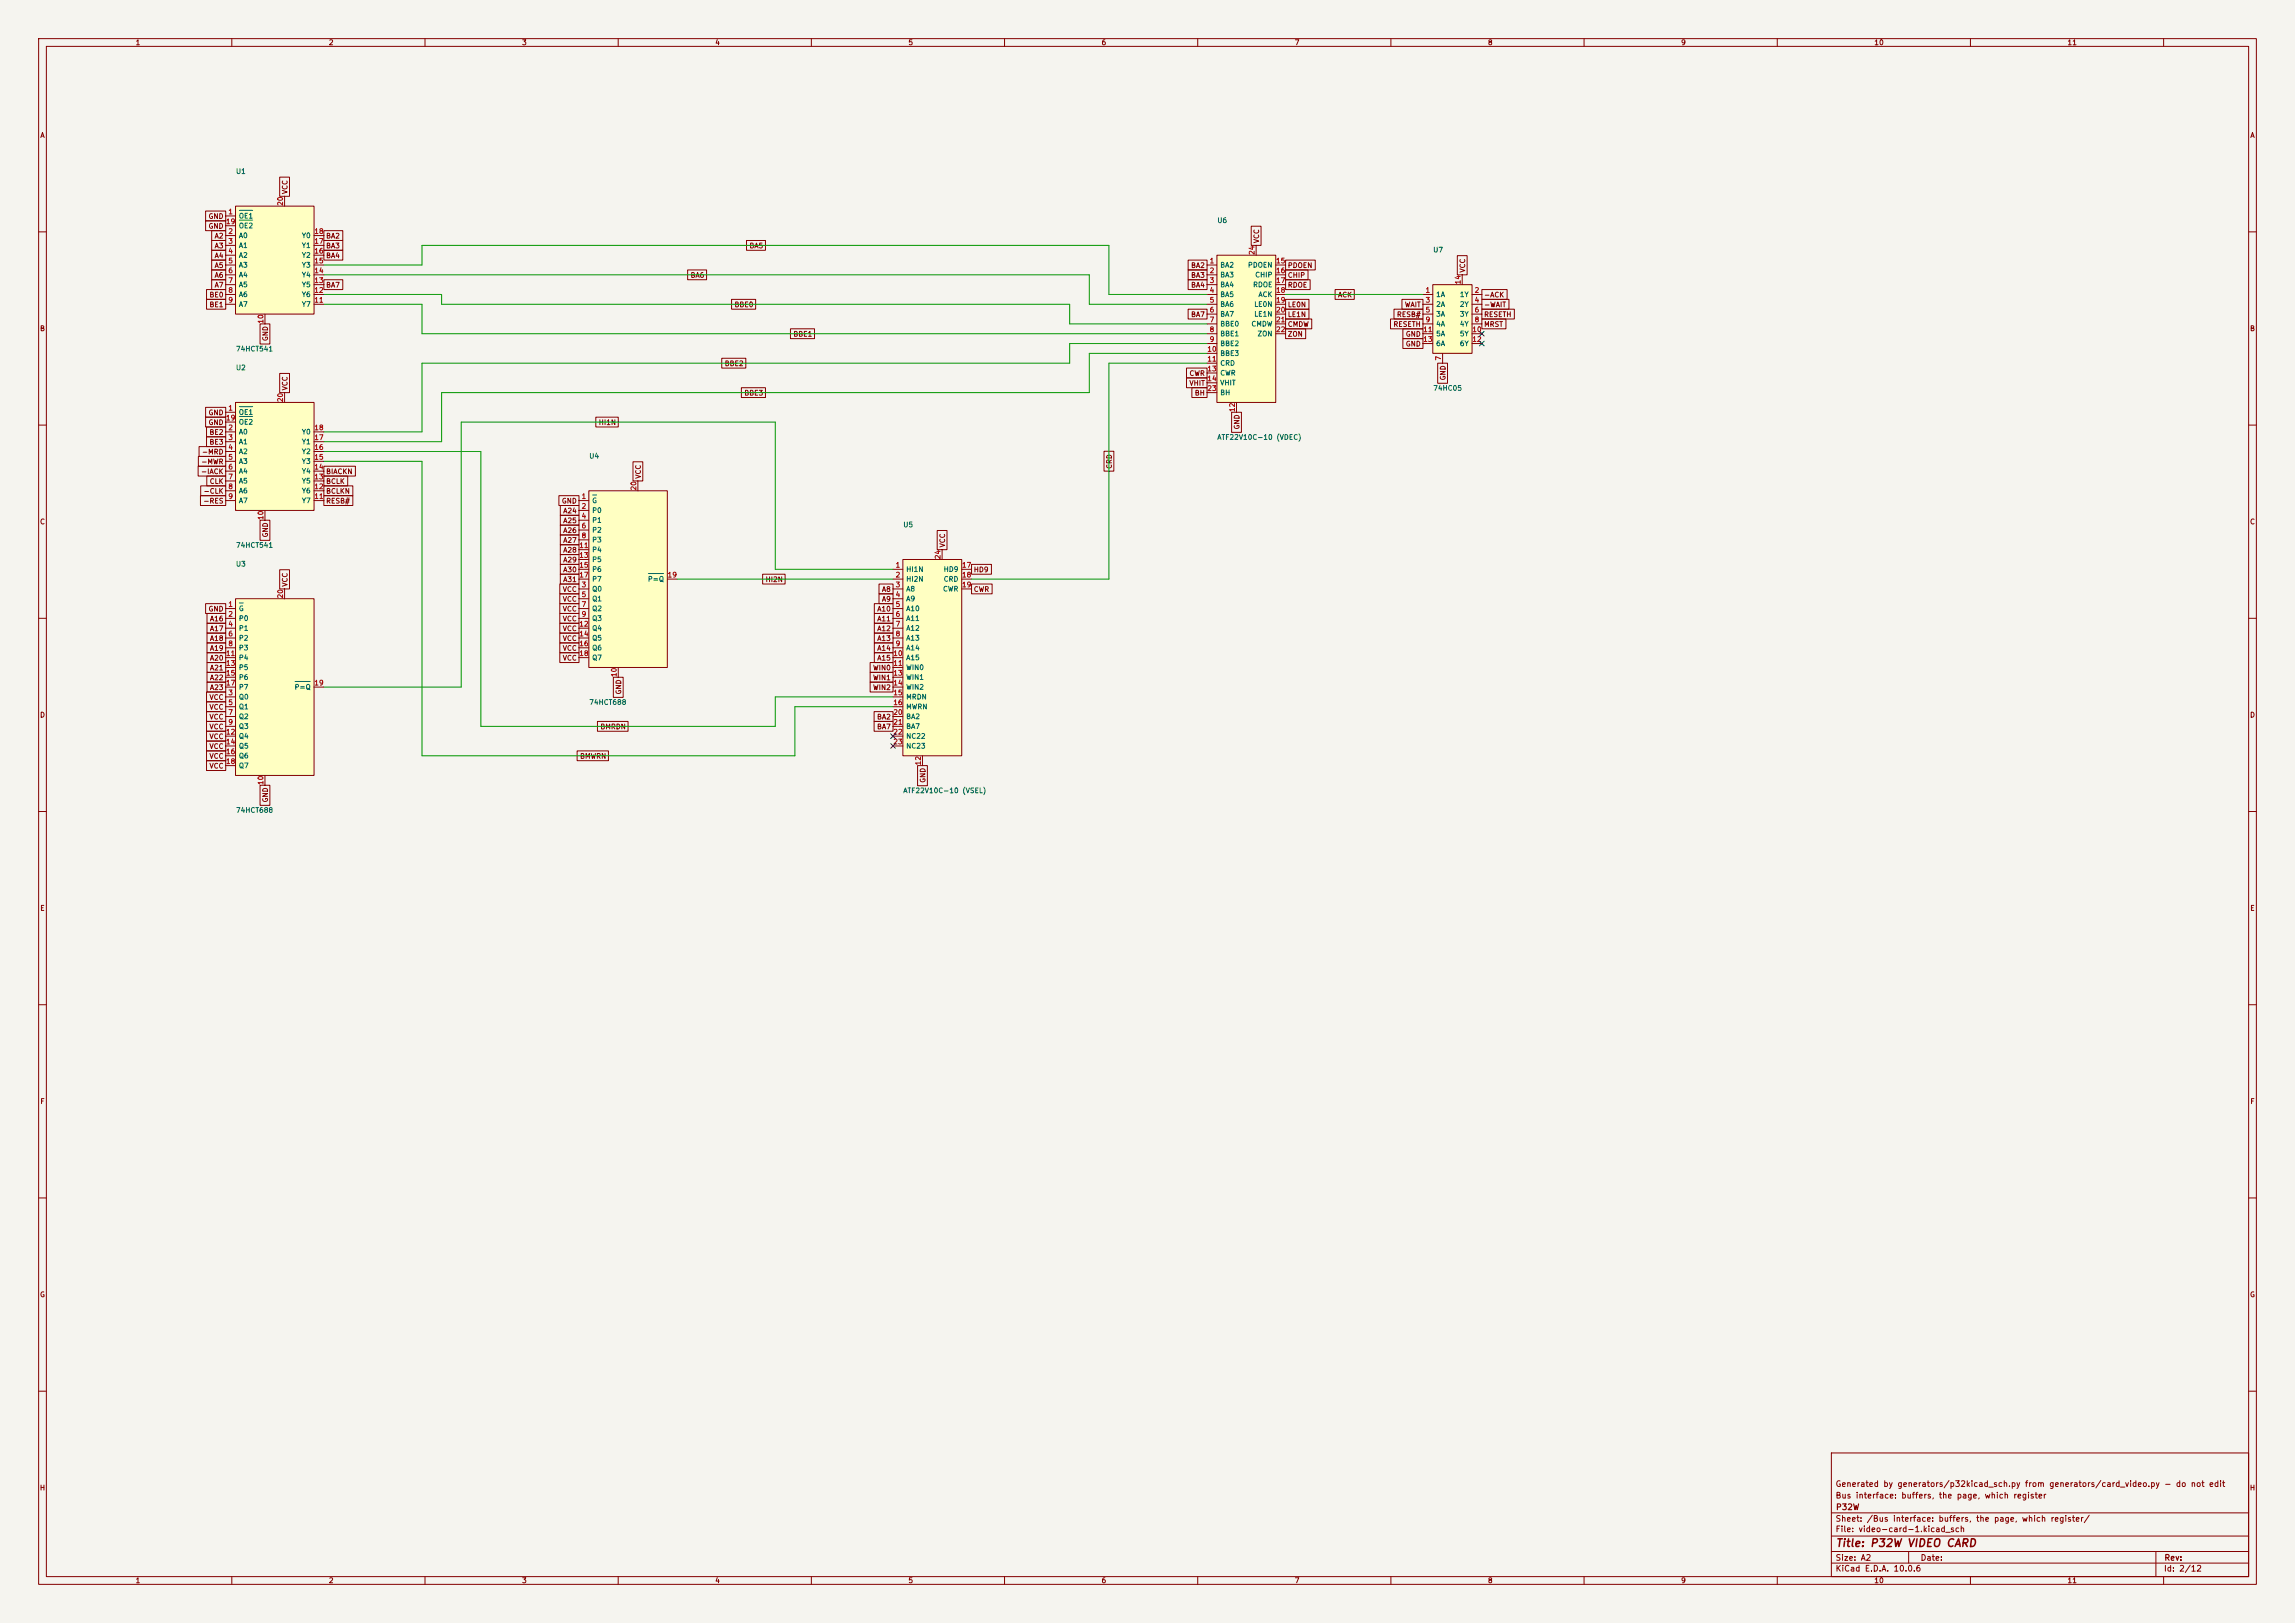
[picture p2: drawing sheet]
<svg xmlns="http://www.w3.org/2000/svg" width="594mm" height="420mm" viewBox="0 0 594 420" stroke-linecap="round" stroke-linejoin="round" font-family="sans-serif">
<defs><g id="words">
<text font-size="2" fill="#840000" x="475" y="400.8">Title: P32W VIDEO CARD</text>
<g font-size="1.5" fill="#840000">
<text x="475" y="388.1">Bus interface: buffers, the page, which register</text>
<text x="475" y="385.1">Generated by generators/p32kicad_sch.py from generators/card_video.py - do not edit</text>
<text x="475" y="394.1">Sheet: /Bus interface: buffers, the page, which register/</text>
<text x="475.1" y="391.1">P32W</text>
<text x="475" y="396.8">File: video-card-1.kicad_sch</text>
<text x="475" y="407">KiCad E.D.A. 10.0.6</text>
<text x="475" y="404.2">Size: A2</text>
<text x="497" y="404.2">Date:</text>
<text x="560" y="407">Id: 2/12</text>
<text x="560.1" y="404.2">Rev:</text>
</g>
<g font-size="1.3" fill="#840000">
<text x="35" y="12">1</text>
<text x="85" y="12">2</text>
<text x="135" y="12">3</text>
<text x="185" y="12">4</text>
<text x="235" y="12">5</text>
<text x="285" y="12">6</text>
<text x="335" y="12">7</text>
<text x="385" y="12">8</text>
<text x="435" y="12">9</text>
<text x="485" y="12">10</text>
<text x="535" y="12">11</text>
<text x="10.3" y="36">A</text>
<text x="582.3" y="36">A</text>
<text x="74.7" y="50.4" transform="rotate(-90 74.7 50.4)">VCC</text>
<text x="53.8" y="59.5">GND</text>
<text x="53.8" y="56.9">GND</text>
<text x="55.4" y="62">A2</text>
<text x="55.4" y="64.6">A3</text>
<text x="84.3" y="62">BA2</text>
<text x="84.3" y="64.6">BA3</text>
<text x="193.8" y="64.6">BA5</text>
<text x="326.2" y="63.1" transform="rotate(-90 326.2 63.1)">VCC</text>
<text x="55.4" y="67.1">A4</text>
<text x="55.4" y="69.6">A5</text>
<text x="84.3" y="67.1">BA4</text>
<text x="308.1" y="69.6">BA2</text>
<text x="333.2" y="69.6">PDOEN</text>
<text x="379.5" y="70.7" transform="rotate(-90 379.5 70.7)">VCC</text>
<text x="54.1" y="77.3">BE0</text>
<text x="55.4" y="72.2">A6</text>
<text x="55.4" y="74.7">A7</text>
<text x="84.3" y="74.7">BA7</text>
<text x="178.6" y="72.2">BA6</text>
<text x="308.1" y="72.2">BA3</text>
<text x="308.1" y="74.7">BA4</text>
<text x="333.2" y="72.2">CHIP</text>
<text x="333.2" y="74.7">RDOE</text>
<text x="346.2" y="77.3">ACK</text>
<text x="384" y="77.3">-ACK</text>
<text x="54.1" y="79.8">BE1</text>
<text x="190" y="79.8">BBE0</text>
<text x="308.1" y="82.3">BA7</text>
<text x="333.2" y="79.8">LE0N</text>
<text x="333.2" y="82.3">LE1N</text>
<text x="361.4" y="82.3">RESB#</text>
<text x="363.5" y="79.8">WAIT</text>
<text x="384" y="82.3">RESETH</text>
<text x="384" y="79.8">-WAIT</text>
<text x="10.2" y="86">B</text>
<text x="69.6" y="88.4" transform="rotate(-90 69.6 88.4)">GND</text>
<text x="205.2" y="87.4">BBE1</text>
<text x="333.2" y="84.9">CMDW</text>
<text x="333.2" y="87.4">ZON</text>
<text x="360.5" y="84.9">RESETH</text>
<text x="363.7" y="90">GND</text>
<text x="363.7" y="87.4">GND</text>
<text x="384" y="84.9">MRST</text>
<text x="582.2" y="86">B</text>
<text x="187.4" y="95">BBE2</text>
<text x="74.7" y="101.2" transform="rotate(-90 74.7 101.2)">VCC</text>
<text x="307.7" y="100.1">VHIT</text>
<text x="307.7" y="97.6">CWR</text>
<text x="374.4" y="98.6" transform="rotate(-90 374.4 98.6)">GND</text>
<text x="53.8" y="107.7">GND</text>
<text x="192.5" y="102.7">BBE3</text>
<text x="309.1" y="102.7">BH</text>
<text x="53.8" y="110.3">GND</text>
<text x="54.1" y="112.8">BE2</text>
<text x="154.8" y="110.3">HI1N</text>
<text x="321.1" y="111.3" transform="rotate(-90 321.1 111.3)">GND</text>
<text x="52.2" y="117.9">-MRD</text>
<text x="54.1" y="115.4">BE3</text>
<text x="51.9" y="123">-IACK</text>
<text x="52" y="120.4">-MWR</text>
<text x="54.1" y="125.5">CLK</text>
<text x="84.3" y="123">BIACKN</text>
<text x="84.3" y="125.5">BCLK</text>
<text x="166.2" y="124" transform="rotate(-90 166.2 124)">VCC</text>
<text x="288.1" y="121.5" transform="rotate(-90 288.1 121.5)">CRD</text>
<text x="52.5" y="130.6">-RES</text>
<text x="52.6" y="128.1">-CLK</text>
<text x="84.3" y="128.1">BCLKN</text>
<text x="84.3" y="130.6">RESB#</text>
<text x="145.3" y="130.6">GND</text>
<text x="10.2" y="136">C</text>
<text x="145.6" y="133.1">A24</text>
<text x="145.6" y="135.7">A25</text>
<text x="582.2" y="136">C</text>
<text x="69.6" y="139.2" transform="rotate(-90 69.6 139.2)">GND</text>
<text x="145.6" y="138.2">A26</text>
<text x="145.6" y="140.8">A27</text>
<text x="145.6" y="143.3">A28</text>
<text x="244.9" y="141.8" transform="rotate(-90 244.9 141.8)">VCC</text>
<text x="145.6" y="148.4">A30</text>
<text x="145.6" y="145.8">A29</text>
<text x="251.9" y="148.4">HD9</text>
<text x="74.7" y="152" transform="rotate(-90 74.7 152)">VCC</text>
<text x="145.5" y="156">VCC</text>
<text x="145.5" y="153.5">VCC</text>
<text x="145.6" y="150.9">A31</text>
<text x="198" y="150.9">HI2N</text>
<text x="228.1" y="153.5">A8</text>
<text x="228.1" y="156">A9</text>
<text x="251.9" y="153.5">CWR</text>
<text x="53.8" y="158.5">GND</text>
<text x="54.2" y="161.1">A16</text>
<text x="145.5" y="161.1">VCC</text>
<text x="145.5" y="158.5">VCC</text>
<text x="226.9" y="158.5">A10</text>
<text x="226.9" y="161.1">A11</text>
<text x="54.2" y="163.6">A17</text>
<text x="54.2" y="166.2">A18</text>
<text x="145.5" y="166.2">VCC</text>
<text x="145.5" y="163.6">VCC</text>
<text x="226.9" y="163.6">A12</text>
<text x="226.9" y="166.2">A13</text>
<text x="54.2" y="171.2">A20</text>
<text x="54.2" y="173.8">A21</text>
<text x="54.2" y="168.7">A19</text>
<text x="145.5" y="168.7">VCC</text>
<text x="145.5" y="171.2">VCC</text>
<text x="225.8" y="173.8">WIN0</text>
<text x="226.9" y="168.7">A14</text>
<text x="226.9" y="171.2">A15</text>
<text x="54.2" y="176.3">A22</text>
<text x="54.2" y="178.9">A23</text>
<text x="161.1" y="179.8" transform="rotate(-90 161.1 179.8)">GND</text>
<text x="225.8" y="176.3">WIN1</text>
<text x="225.8" y="178.9">WIN2</text>
<text x="10.2" y="186">D</text>
<text x="54.1" y="181.4">VCC</text>
<text x="54.1" y="183.9">VCC</text>
<text x="582.2" y="186">D</text>
<text x="54.1" y="191.6">VCC</text>
<text x="54.1" y="186.5">VCC</text>
<text x="54.1" y="189">VCC</text>
<text x="155.3" y="189">BMRDN</text>
<text x="226.9" y="189">BA7</text>
<text x="226.9" y="186.5">BA2</text>
<text x="54.1" y="194.1">VCC</text>
<text x="54.1" y="196.6">VCC</text>
<text x="150" y="196.6">BMWRN</text>
<text x="54.1" y="199.2">VCC</text>
<text x="239.8" y="202.7" transform="rotate(-90 239.8 202.7)">GND</text>
<text x="69.6" y="207.8" transform="rotate(-90 69.6 207.8)">GND</text>
<text x="10.3" y="236">E</text>
<text x="582.3" y="236">E</text>
<text x="10.3" y="286">F</text>
<text x="582.3" y="286">F</text>
<text x="10.2" y="336">G</text>
<text x="582.2" y="336">G</text>
<text x="10.2" y="386">H</text>
<text x="582.2" y="386">H</text>
<text x="35" y="410">1</text>
<text x="85" y="410">2</text>
<text x="135" y="410">3</text>
<text x="185" y="410">4</text>
<text x="235" y="410">5</text>
<text x="285" y="410">6</text>
<text x="335" y="410">7</text>
<text x="385" y="410">8</text>
<text x="435" y="410">9</text>
<text x="485" y="410">10</text>
<text x="535" y="410">11</text>
</g>
<g font-size="1.3" fill="#006464">
<text x="60.9" y="45.3">U1</text>
<text x="61.7" y="56.8">OE1</text>
<text x="61.7" y="59.4">OE2</text>
<text x="314.9" y="58">U6</text>
<text x="61.7" y="61.9">A0</text>
<text x="61.7" y="64.5">A1</text>
<text x="78" y="64.5">Y1</text>
<text x="78" y="61.9">Y0</text>
<text x="370.8" y="65.6">U7</text>
<text x="61.7" y="67">A2</text>
<text x="61.7" y="69.5">A3</text>
<text x="78" y="69.5">Y3</text>
<text x="78" y="67">Y2</text>
<text x="315.7" y="69.5">BA2</text>
<text x="322.9" y="69.5">PDOEN</text>
<text x="61.7" y="72.1">A4</text>
<text x="61.7" y="74.6">A5</text>
<text x="61.7" y="77.2">A6</text>
<text x="78" y="77.2">Y6</text>
<text x="78" y="74.6">Y5</text>
<text x="78" y="72.1">Y4</text>
<text x="315.7" y="72.1">BA3</text>
<text x="315.7" y="74.6">BA4</text>
<text x="315.7" y="77.2">BA5</text>
<text x="324.2" y="74.6">RDOE</text>
<text x="324.7" y="72.1">CHIP</text>
<text x="325.6" y="77.2">ACK</text>
<text x="371.6" y="77.2">1A</text>
<text x="377.7" y="77.2">1Y</text>
<text x="61.7" y="79.7">A7</text>
<text x="78" y="79.7">Y7</text>
<text x="315.7" y="79.7">BA6</text>
<text x="315.7" y="82.2">BA7</text>
<text x="324.5" y="79.7">LE0N</text>
<text x="324.5" y="82.2">LE1N</text>
<text x="371.6" y="79.7">2A</text>
<text x="371.6" y="82.2">3A</text>
<text x="377.7" y="79.7">2Y</text>
<text x="377.7" y="82.2">3Y</text>
<text x="315.7" y="84.8">BBE0</text>
<text x="315.7" y="87.3">BBE1</text>
<text x="315.7" y="89.9">BBE2</text>
<text x="323.8" y="84.8">CMDW</text>
<text x="325.3" y="87.3">ZON</text>
<text x="371.6" y="84.8">4A</text>
<text x="371.6" y="87.3">5A</text>
<text x="371.6" y="89.9">6A</text>
<text x="377.7" y="84.8">4Y</text>
<text x="377.7" y="87.3">5Y</text>
<text x="377.7" y="89.9">6Y</text>
<text x="60.9" y="91.2">74HCT541</text>
<text x="315.7" y="92.4">BBE3</text>
<text x="315.7" y="94.9">CRD</text>
<text x="60.9" y="96.1">U2</text>
<text x="315.7" y="97.5">CWR</text>
<text x="315.7" y="100">VHIT</text>
<text x="370.8" y="101.4">74HC05</text>
<text x="61.7" y="107.6">OE1</text>
<text x="315.7" y="102.6">BH</text>
<text x="61.7" y="112.7">A0</text>
<text x="61.7" y="110.2">OE2</text>
<text x="78" y="112.7">Y0</text>
<text x="61.7" y="115.3">A1</text>
<text x="61.7" y="117.8">A2</text>
<text x="78" y="117.8">Y2</text>
<text x="78" y="115.3">Y1</text>
<text x="152.4" y="119">U4</text>
<text x="314.9" y="114.1">ATF22V10C-10 (VDEC)</text>
<text x="61.7" y="120.3">A3</text>
<text x="61.7" y="122.9">A4</text>
<text x="61.7" y="125.4">A5</text>
<text x="78" y="125.4">Y5</text>
<text x="78" y="122.9">Y4</text>
<text x="78" y="120.3">Y3</text>
<text x="61.7" y="128">A6</text>
<text x="61.7" y="130.5">A7</text>
<text x="78" y="130.5">Y7</text>
<text x="78" y="128">Y6</text>
<text x="153.1" y="130.5">G</text>
<text x="153.1" y="133">P0</text>
<text x="153.1" y="135.6">P1</text>
<text x="233.7" y="136.7">U5</text>
<text x="60.9" y="142">74HCT541</text>
<text x="153.1" y="138.1">P2</text>
<text x="153.1" y="140.7">P3</text>
<text x="153.1" y="143.2">P4</text>
<text x="60.9" y="146.9">U3</text>
<text x="153.1" y="145.7">P5</text>
<text x="153.1" y="148.3">P6</text>
<text x="234.4" y="148.3">HI1N</text>
<text x="244.1" y="148.3">HD9</text>
<text x="153.1" y="153.4">Q0</text>
<text x="153.1" y="155.9">Q1</text>
<text x="153.1" y="150.8">P7</text>
<text x="167.6" y="150.8">P=Q</text>
<text x="234.4" y="150.8">HI2N</text>
<text x="234.4" y="153.4">A8</text>
<text x="234.4" y="155.9">A9</text>
<text x="243.9" y="153.4">CWR</text>
<text x="244.1" y="150.8">CRD</text>
<text x="61.7" y="158.4">G</text>
<text x="61.7" y="161">P0</text>
<text x="153.1" y="158.4">Q2</text>
<text x="153.1" y="161">Q3</text>
<text x="234.4" y="158.4">A10</text>
<text x="234.4" y="161">A11</text>
<text x="61.7" y="163.5">P1</text>
<text x="61.7" y="166.1">P2</text>
<text x="153.1" y="163.5">Q4</text>
<text x="153.1" y="166.1">Q5</text>
<text x="234.4" y="163.5">A12</text>
<text x="234.4" y="166.1">A13</text>
<text x="61.7" y="168.6">P3</text>
<text x="61.7" y="171.1">P4</text>
<text x="61.7" y="173.7">P5</text>
<text x="153.1" y="168.6">Q6</text>
<text x="153.1" y="171.1">Q7</text>
<text x="234.4" y="168.6">A14</text>
<text x="234.4" y="171.1">A15</text>
<text x="234.4" y="173.7">WIN0</text>
<text x="61.7" y="176.2">P6</text>
<text x="61.7" y="178.8">P7</text>
<text x="76.1" y="178.8">P=Q</text>
<text x="234.4" y="176.2">WIN1</text>
<text x="234.4" y="178.8">WIN2</text>
<text x="61.7" y="181.3">Q0</text>
<text x="61.7" y="183.8">Q1</text>
<text x="152.4" y="182.7">74HCT688</text>
<text x="234.4" y="181.3">MRDN</text>
<text x="234.4" y="183.8">MWRN</text>
<text x="61.7" y="186.4">Q2</text>
<text x="61.7" y="188.9">Q3</text>
<text x="61.7" y="191.5">Q4</text>
<text x="234.4" y="186.4">BA2</text>
<text x="234.4" y="188.9">BA7</text>
<text x="234.4" y="191.5">NC22</text>
<text x="61.7" y="194">Q5</text>
<text x="61.7" y="196.5">Q6</text>
<text x="234.4" y="194">NC23</text>
<text x="61.7" y="199.1">Q7</text>
<text x="233.7" y="205.5">ATF22V10C-10 (VSEL)</text>
<text x="60.9" y="210.6">74HCT688</text>
</g>
<g font-size="1.3" fill="#a90000">
<text x="73.5" y="53.4" transform="rotate(-90 73.5 53.4)">20</text>
<text x="58.4" y="58.3">19</text>
<text x="59" y="55.7">1</text>
<text x="59" y="60.8">2</text>
<text x="59" y="63.4">3</text>
<text x="59" y="65.9">4</text>
<text x="81.2" y="65.9">16</text>
<text x="81.2" y="63.4">17</text>
<text x="81.2" y="60.8">18</text>
<text x="59" y="68.4">5</text>
<text x="59" y="71">6</text>
<text x="81.2" y="71">14</text>
<text x="81.2" y="68.4">15</text>
<text x="313" y="68.4">1</text>
<text x="313" y="71">2</text>
<text x="325" y="66.1" transform="rotate(-90 325 66.1)">24</text>
<text x="330.1" y="68.4">15</text>
<text x="330.1" y="71">16</text>
<text x="59" y="73.5">7</text>
<text x="59" y="76.1">8</text>
<text x="81.2" y="76.1">12</text>
<text x="81.2" y="73.5">13</text>
<text x="313" y="73.5">3</text>
<text x="313" y="76.1">4</text>
<text x="330.1" y="73.5">17</text>
<text x="330.1" y="76.1">18</text>
<text x="368.8" y="76.1">1</text>
<text x="378.3" y="73.7" transform="rotate(-90 378.3 73.7)">14</text>
<text x="381.5" y="76.1">2</text>
<text x="59" y="78.6">9</text>
<text x="68.4" y="83.9" transform="rotate(-90 68.4 83.9)">10</text>
<text x="81.2" y="78.6">11</text>
<text x="313" y="78.6">5</text>
<text x="313" y="81.1">6</text>
<text x="313" y="83.7">7</text>
<text x="330.1" y="78.6">19</text>
<text x="330.1" y="81.1">20</text>
<text x="330.1" y="83.7">21</text>
<text x="368.8" y="78.6">3</text>
<text x="368.8" y="81.1">5</text>
<text x="368.8" y="83.7">9</text>
<text x="381.5" y="78.6">4</text>
<text x="381.5" y="81.1">6</text>
<text x="381.5" y="83.7">8</text>
<text x="313" y="86.2">8</text>
<text x="313" y="88.8">9</text>
<text x="330.1" y="86.2">22</text>
<text x="368.2" y="86.2">11</text>
<text x="368.2" y="88.8">13</text>
<text x="380.9" y="86.2">10</text>
<text x="380.9" y="88.8">12</text>
<text x="312.4" y="91.3">10</text>
<text x="312.4" y="93.8">11</text>
<text x="373.2" y="93.4" transform="rotate(-90 373.2 93.4)">7</text>
<text x="312.4" y="96.4">13</text>
<text x="312.4" y="98.9">14</text>
<text x="312.4" y="101.5">23</text>
<text x="59" y="106.5">1</text>
<text x="73.5" y="104.2" transform="rotate(-90 73.5 104.2)">20</text>
<text x="319.9" y="106.7" transform="rotate(-90 319.9 106.7)">12</text>
<text x="58.4" y="109.1">19</text>
<text x="59" y="111.6">2</text>
<text x="81.2" y="111.6">18</text>
<text x="59" y="114.2">3</text>
<text x="59" y="116.7">4</text>
<text x="59" y="119.2">5</text>
<text x="81.2" y="119.2">15</text>
<text x="81.2" y="116.7">16</text>
<text x="81.2" y="114.2">17</text>
<text x="59" y="121.8">6</text>
<text x="59" y="124.3">7</text>
<text x="81.2" y="124.3">13</text>
<text x="81.2" y="121.8">14</text>
<text x="59" y="126.9">8</text>
<text x="59" y="129.4">9</text>
<text x="81.2" y="129.4">11</text>
<text x="81.2" y="126.9">12</text>
<text x="150.4" y="129.4">1</text>
<text x="150.4" y="131.9">2</text>
<text x="165" y="127.1" transform="rotate(-90 165 127.1)">20</text>
<text x="68.4" y="134.7" transform="rotate(-90 68.4 134.7)">10</text>
<text x="150.4" y="134.5">4</text>
<text x="150.4" y="137">6</text>
<text x="149.8" y="142.1">11</text>
<text x="150.4" y="139.6">8</text>
<text x="149.8" y="144.6">13</text>
<text x="149.8" y="147.2">15</text>
<text x="149.8" y="149.7">17</text>
<text x="172.7" y="149.7">19</text>
<text x="231.7" y="147.2">1</text>
<text x="231.7" y="149.7">2</text>
<text x="243.7" y="144.8" transform="rotate(-90 243.7 144.8)">24</text>
<text x="248.9" y="147.2">17</text>
<text x="248.9" y="149.7">18</text>
<text x="73.5" y="155" transform="rotate(-90 73.5 155)">20</text>
<text x="150.4" y="152.3">3</text>
<text x="150.4" y="154.8">5</text>
<text x="231.7" y="152.3">3</text>
<text x="231.7" y="154.8">4</text>
<text x="248.9" y="152.3">19</text>
<text x="59" y="157.3">1</text>
<text x="59" y="159.9">2</text>
<text x="150.4" y="157.3">7</text>
<text x="150.4" y="159.9">9</text>
<text x="231.7" y="157.3">5</text>
<text x="231.7" y="159.9">6</text>
<text x="59" y="162.4">4</text>
<text x="59" y="165">6</text>
<text x="59" y="167.5">8</text>
<text x="149.8" y="162.4">12</text>
<text x="149.8" y="165">14</text>
<text x="149.8" y="167.5">16</text>
<text x="231.7" y="162.4">7</text>
<text x="231.7" y="165">8</text>
<text x="231.7" y="167.5">9</text>
<text x="58.4" y="170">11</text>
<text x="58.4" y="172.6">13</text>
<text x="149.8" y="170">18</text>
<text x="231.1" y="170">10</text>
<text x="231.1" y="172.6">11</text>
<text x="58.4" y="175.1">15</text>
<text x="58.4" y="177.7">17</text>
<text x="81.2" y="177.7">19</text>
<text x="159.9" y="175.3" transform="rotate(-90 159.9 175.3)">10</text>
<text x="231.1" y="175.1">13</text>
<text x="231.1" y="177.7">14</text>
<text x="59" y="180.2">3</text>
<text x="59" y="182.7">5</text>
<text x="59" y="185.3">7</text>
<text x="231.1" y="180.2">15</text>
<text x="231.1" y="182.7">16</text>
<text x="231.1" y="185.3">20</text>
<text x="58.4" y="190.4">12</text>
<text x="59" y="187.8">9</text>
<text x="231.1" y="187.8">21</text>
<text x="231.1" y="190.4">22</text>
<text x="58.4" y="192.9">14</text>
<text x="58.4" y="195.4">16</text>
<text x="58.4" y="198">18</text>
<text x="231.1" y="192.9">23</text>
<text x="68.4" y="203.3" transform="rotate(-90 68.4 203.3)">10</text>
<text x="238.6" y="198.2" transform="rotate(-90 238.6 198.2)">12</text>
</g>
</g></defs>
<path d="M0 0h594v420h-594z" fill="#f5f4ef" stroke="#f5f4ef" stroke-width=".26"/>
<g fill="none" stroke="#840000" stroke-width=".26">
<path d="M10 10h574v400h-574zM12 12h570v396h-570zM60 10v2M110 10v2M160 10v2M210 10v2M260 10v2M310 10v2M360 10v2M410 10v2M460 10v2M510 10v2"/>
<path d="M560 10v2M10 60h2M582 60h2M10 110h2M582 110h2M10 160h2M582 160h2M10 210h2M582 210h2M10 260h2M582 260h2M10 310h2"/>
<path d="M582 310h2M10 360h2M474 376h108v32h-108zM582 360h2M474 397.5h108M474 391.5h108M60 408v2M110 408v2M160 408v2M210 408v2M260 408v2M310 408v2"/>
<path d="M360 408v2M410 408v2M460 408v2M474 404.5h108M474 401.5h108M494 401.5v3M510 408v2M558 401.5v6.5M560 408v2"/>
</g>
<path d="M61 53.3h20.3v28h-20.3z" fill="#ffffc2"/>
<g fill="none" stroke="#840000" stroke-width=".26">
<path d="M58.4 55.9h2.6M58.4 58.4h2.6M61 53.3h20.3v28h-20.3zM73.7 50.8v2.5M58.4 61h2.6M58.4 63.5h2.6M58.4 66h2.6M58.4 68.6h2.6M58.4 71.1h2.6M58.4 73.7h2.6M58.4 76.2h2.6M58.4 78.7h2.6"/>
<path d="M81.3 61h2.5M81.3 63.5h2.5M81.3 66h2.5M81.3 68.6h2.5M81.3 71.1h2.5M81.3 73.7h2.5M81.3 76.2h2.5M81.3 78.7h2.5M68.6 81.3v2.5"/>
</g>
<path d="M61.9 54.4h3.5M61.9 57h3.5" fill="none" stroke="#006464" stroke-width=".26"/>
<path d="M152.4 127h20.3v45.7h-20.3z" fill="#ffffc2"/>
<g fill="none" stroke="#840000" stroke-width=".26">
<path d="M149.9 129.5h2.5M149.9 132.1h2.5M149.9 134.6h2.5M149.9 137.2h2.5M149.9 139.7h2.5M152.4 127h20.3v45.7h-20.3zM165.1 124.5v2.5M149.9 152.4h2.5M149.9 154.9h2.5M149.9 157.5h2.5M149.9 142.2h2.5M149.9 144.8h2.5"/>
<path d="M149.9 147.3h2.5M149.9 149.9h2.5M172.7 149.9h2.6M149.9 160h2.5M149.9 162.6h2.5M149.9 165.1h2.5M149.9 167.6h2.5M149.9 170.2h2.5M160 172.7v2.6"/>
</g>
<path d="M153.4 128.1h1M167.8 148.4h3.9" fill="none" stroke="#006464" stroke-width=".26"/>
<path d="M370.8 73.7h10.2v17.7h-10.2z" fill="#ffffc2"/>
<g fill="none" stroke="#840000" stroke-width=".26">
<path d="M368.3 76.2h2.5M368.3 78.7h2.5M370.8 73.7h10.2v17.7h-10.2zM378.5 71.1v2.6M381 76.2h2.5M381 78.7h2.5M368.3 81.3h2.5M368.3 83.8h2.5M368.3 86.4h2.5M368.3 88.9h2.5M373.4 91.4v2.6M381 81.3h2.5"/>
<path d="M381 83.8h2.5M381 86.4h2.5M381 88.9h2.5"/>
</g>
<path d="M315 66h15.2v38.1h-15.2z" fill="#ffffc2"/>
<g fill="none" stroke="#840000" stroke-width=".26">
<path d="M312.4 68.6h2.6M312.4 71.1h2.6M312.4 73.7h2.6M312.4 76.2h2.6M312.4 78.7h2.6M315 66h15.2v38.1h-15.2zM325.1 63.5v2.5M330.2 68.6h2.5M330.2 71.1h2.5M330.2 73.7h2.5M330.2 76.2h2.5M330.2 78.7h2.5"/>
<path d="M312.4 81.3h2.6M312.4 83.8h2.6M312.4 86.4h2.6M312.4 88.9h2.6M312.4 91.4h2.6M312.4 94h2.6M312.4 96.5h2.6M312.4 99.1h2.6M330.2 81.3h2.5M330.2 83.8h2.5M330.2 86.4h2.5M312.4 101.6h2.6"/>
<path d="M320 104.1v2.6"/>
</g>
<path d="M233.7 144.8h15.2v50.8h-15.2z" fill="#ffffc2"/>
<g fill="none" stroke="#840000" stroke-width=".26">
<path d="M231.1 147.3h2.6M231.1 149.9h2.6M231.1 152.4h2.6M231.1 154.9h2.6M231.1 157.5h2.6M233.7 144.8h15.2v50.8h-15.2zM243.8 142.2v2.6M248.9 147.3h2.6M248.9 149.9h2.6M248.9 152.4h2.6M231.1 160h2.6M231.1 162.6h2.6"/>
<path d="M231.1 165.1h2.6M231.1 167.6h2.6M231.1 170.2h2.6M231.1 172.7h2.6M231.1 175.3h2.6M231.1 177.8h2.6M231.1 180.3h2.6M231.1 182.9h2.6M231.1 185.4h2.6M231.1 188h2.6M231.1 190.5h2.6M231.1 193h2.6"/>
<path d="M238.8 195.6v2.5"/>
</g>
<path d="M61 154.9h20.3v45.8h-20.3z" fill="#ffffc2"/>
<g fill="none" stroke="#840000" stroke-width=".26">
<path d="M58.4 157.5h2.6M61 154.9h20.3v45.8h-20.3zM73.7 152.4v2.5M58.4 160h2.6M58.4 162.6h2.6M58.4 165.1h2.6M58.4 167.6h2.6M58.4 170.2h2.6M58.4 172.7h2.6M58.4 175.3h2.6M58.4 177.8h2.6M81.3 177.8h2.5"/>
<path d="M58.4 180.3h2.6M58.4 182.9h2.6M58.4 185.4h2.6M58.4 188h2.6M58.4 190.5h2.6M58.4 193h2.6M58.4 195.6h2.6M58.4 198.1h2.6M68.6 200.7v2.5"/>
</g>
<path d="M61.9 156h1.1M76.4 176.4h3.9" fill="none" stroke="#006464" stroke-width=".26"/>
<path d="M61 104.1h20.3v28h-20.3z" fill="#ffffc2"/>
<g fill="none" stroke="#840000" stroke-width=".26">
<path d="M53.2 57.1h5.2v2.6h-5.2zM53.2 54.6h5.2v2.6h-5.2zM54.8 59.7h3.6v2.5h-3.6zM72.4 45.8h2.5v5h-2.5zM83.8 59.7h4.9v2.5h-4.9zM323.8 58.5h2.6v5h-2.6zM53.5 77.5h4.9v2.5h-4.9zM53.5 74.9h4.9v2.6h-4.9zM54.8 62.2h3.6v2.6h-3.6zM54.8 64.8h3.6v2.5h-3.6zM54.8 67.3h3.6v2.6h-3.6zM54.8 69.8h3.6v2.6h-3.6z"/>
<path d="M54.8 72.4h3.6v2.5h-3.6zM83.8 62.2h4.9v2.6h-4.9zM83.8 64.8h4.9v2.5h-4.9zM83.8 72.4h4.9v2.5h-4.9zM178 69.8h4.9v2.6h-4.9zM189.3 77.5h6.3v2.5h-6.3zM193.2 62.2h4.9v2.6h-4.9zM307.5 67.3h4.9v2.6h-4.9zM307.5 69.8h4.9v2.6h-4.9zM307.5 72.4h4.9v2.5h-4.9zM332.7 67.3h7.7v2.6h-7.7zM332.7 69.8h5.8v2.6h-5.8z"/>
<path d="M332.7 72.4h6.4v2.5h-6.4zM332.7 77.5h6.1v2.5h-6.1zM345.6 74.9h4.9v2.6h-4.9zM362.9 77.5h5.4v2.5h-5.4zM377.2 66.2h2.5v4.9h-2.5zM383.5 77.5h7.1v2.5h-7.1zM383.5 74.9h6.6v2.6h-6.6zM67.3 83.8h2.6v5.2h-2.6zM72.4 96.6h2.5v5h-2.5zM186.8 92.7h6.2v2.6h-6.2zM204.6 85.1h6.2v2.5h-6.2zM307.1 97.8h5.3v2.5h-5.3z"/>
<path d="M307.1 95.2h5.3v2.6h-5.3zM307.5 80h4.9v2.6h-4.9zM332.7 80h6.1v2.6h-6.1zM332.7 82.5h6.8v2.6h-6.8zM332.7 85.1h5.2v2.5h-5.2zM359.9 82.5h8.4v2.6h-8.4zM360.8 80h7.5v2.6h-7.5zM363.1 87.6h5.2v2.6h-5.2zM363.1 85.1h5.2v2.5h-5.2zM372.1 94h2.6v5.2h-2.6zM383.5 82.5h6.3v2.6h-6.3zM383.5 80h8.4v2.6h-8.4z"/>
<path d="M51.3 118.1h7.1v2.6h-7.1zM51.5 115.6h6.9v2.5h-6.9zM53.2 105.4h5.2v2.6h-5.2zM53.2 107.9h5.2v2.6h-5.2zM53.5 110.5h4.9v2.5h-4.9zM53.5 113h4.9v2.6h-4.9zM58.4 106.7h2.6M58.4 111.8h2.6M58.4 114.3h2.6M58.4 116.8h2.6M58.4 119.4h2.6M58.4 109.2h2.6"/>
<path d="M61 104.1h20.3v28h-20.3zM73.7 101.6v2.5M81.3 111.8h2.5M81.3 114.3h2.5M81.3 116.8h2.5M81.3 119.4h2.5M154.2 107.9h5.8v2.6h-5.8zM163.8 119.5h2.6v5h-2.6zM191.9 100.3h6.2v2.6h-6.2zM285.7 116.8h2.6v5.1h-2.6zM308.5 100.3h3.9v2.6h-3.9zM318.8 106.7h2.5v5.2h-2.5z"/>
<path d="M51.3 120.6h7.1v2.6h-7.1zM51.9 128.3h6.5v2.5h-6.5zM51.9 125.7h6.5v2.6h-6.5zM53.5 123.2h4.9v2.5h-4.9zM58.4 121.9h2.6M58.4 124.5h2.6M58.4 127h2.6M58.4 129.5h2.6M67.3 134.6h2.6v5.2h-2.6zM68.6 132.1v2.5M81.3 121.9h2.5M81.3 124.5h2.5"/>
<path d="M81.3 127h2.5M81.3 129.5h2.5M83.8 120.6h8.2v2.6h-8.2zM83.8 123.2h6.2v2.5h-6.2zM83.8 125.7h7.5v2.6h-7.5zM83.8 128.3h7.5v2.5h-7.5zM144.7 128.3h5.2v2.5h-5.2zM145 130.8h4.9v2.6h-4.9zM145 133.3h4.9v2.6h-4.9zM145 135.9h4.9v2.5h-4.9zM145 138.4h4.9v2.6h-4.9zM242.6 137.3h2.5v4.9h-2.5z"/>
<path d="M53.2 156.2h5.2v2.6h-5.2zM53.6 158.7h4.8v2.6h-4.8zM72.4 147.4h2.5v5h-2.5zM144.9 158.7h5v2.6h-5zM144.9 156.2h5v2.6h-5zM144.9 153.7h5v2.5h-5zM144.9 151.1h5v2.6h-5zM145 148.6h4.9v2.5h-4.9zM145 146h4.9v2.6h-4.9zM145 143.5h4.9v2.6h-4.9zM145 141h4.9v2.5h-4.9zM197.4 148.6h5.8v2.5h-5.8z"/>
<path d="M226.3 156.2h4.8v2.6h-4.8zM226.3 158.7h4.8v2.6h-4.8zM227.5 151.1h3.6v2.6h-3.6zM227.5 153.7h3.6v2.5h-3.6zM251.5 151.1h5.3v2.6h-5.3zM251.5 146h5.1v2.6h-5.1zM53.5 179.1h4.9v2.5h-4.9zM53.6 168.9h4.8v2.6h-4.8zM53.6 171.4h4.8v2.6h-4.8zM53.6 174h4.8v2.5h-4.8zM53.6 161.3h4.8v2.5h-4.8zM53.6 163.8h4.8v2.6h-4.8z"/>
<path d="M53.6 166.4h4.8v2.5h-4.8zM53.6 176.5h4.8v2.6h-4.8zM144.9 166.4h5v2.5h-5zM144.9 168.9h5v2.6h-5zM144.9 163.8h5v2.6h-5zM144.9 161.3h5v2.5h-5zM158.7 175.3h2.6v5.2h-2.6zM225.2 171.4h5.9v2.6h-5.9zM225.2 174h5.9v2.5h-5.9zM225.2 176.5h5.9v2.6h-5.9zM226.3 166.4h4.8v2.5h-4.8zM226.3 168.9h4.8v2.6h-4.8z"/>
<path d="M226.3 161.3h4.8v2.5h-4.8zM226.3 163.8h4.8v2.6h-4.8zM53.5 189.2h4.9v2.6h-4.9zM53.5 191.8h4.9v2.5h-4.9zM53.5 181.6h4.9v2.6h-4.9zM53.5 184.1h4.9v2.6h-4.9zM53.5 186.7h4.9v2.5h-4.9zM53.5 194.3h4.9v2.6h-4.9zM53.5 196.8h4.9v2.6h-4.9zM149.4 194.3h8.1v2.6h-8.1zM154.6 186.7h8v2.5h-8zM226.2 186.7h4.9v2.5h-4.9z"/>
<path d="M226.2 184.1h4.9v2.6h-4.9zM237.5 198.1h2.5v5.2h-2.5zM67.3 203.2h2.6v5.2h-2.6z"/>
</g>
<path d="M61.9 105.2h3.5M61.9 107.8h3.5" fill="none" stroke="#006464" stroke-width=".26"/>
<path d="M83.8 68.6h25.4v-5.1h177.8v12.7h25.4M83.8 78.7h25.4v7.7h203.2M83.8 71.1h198.1v7.6h30.5M83.8 76.2h30.5v2.5h162.6v5.1h35.5M332.7 76.2h35.6M312.4 88.9h-35.5v5.1h-167.7v17.8h-25.4M312.4 94h-25.4v55.9h-35.5M312.4 91.4h-30.5v10.2h-167.6v12.7h-30.5M83.8 119.4h25.4v76.2h96.5v-12.7h25.4M83.8 116.8h40.7v71.2h76.2v-7.7h30.4M175.3 149.9h55.8M231.1 147.3h-30.4v-38.1h-81.3v68.6h-35.6" fill="none" stroke="#009600" stroke-width=".26"/>
<path d="M382.9 88.3l1.2 1.2M382.9 85.8l1.2 1.2M384.1 88.3l-1.2 1.2M384.1 85.8l-1.2 1.2M230.5 192.4l1.2 1.2M230.5 189.9l1.2 1.2M231.7 192.4l-1.2 1.2M231.7 189.9l-1.2 1.2" fill="none" stroke="#000084" stroke-width=".26"/>
<use href="#words"/>
</svg>
